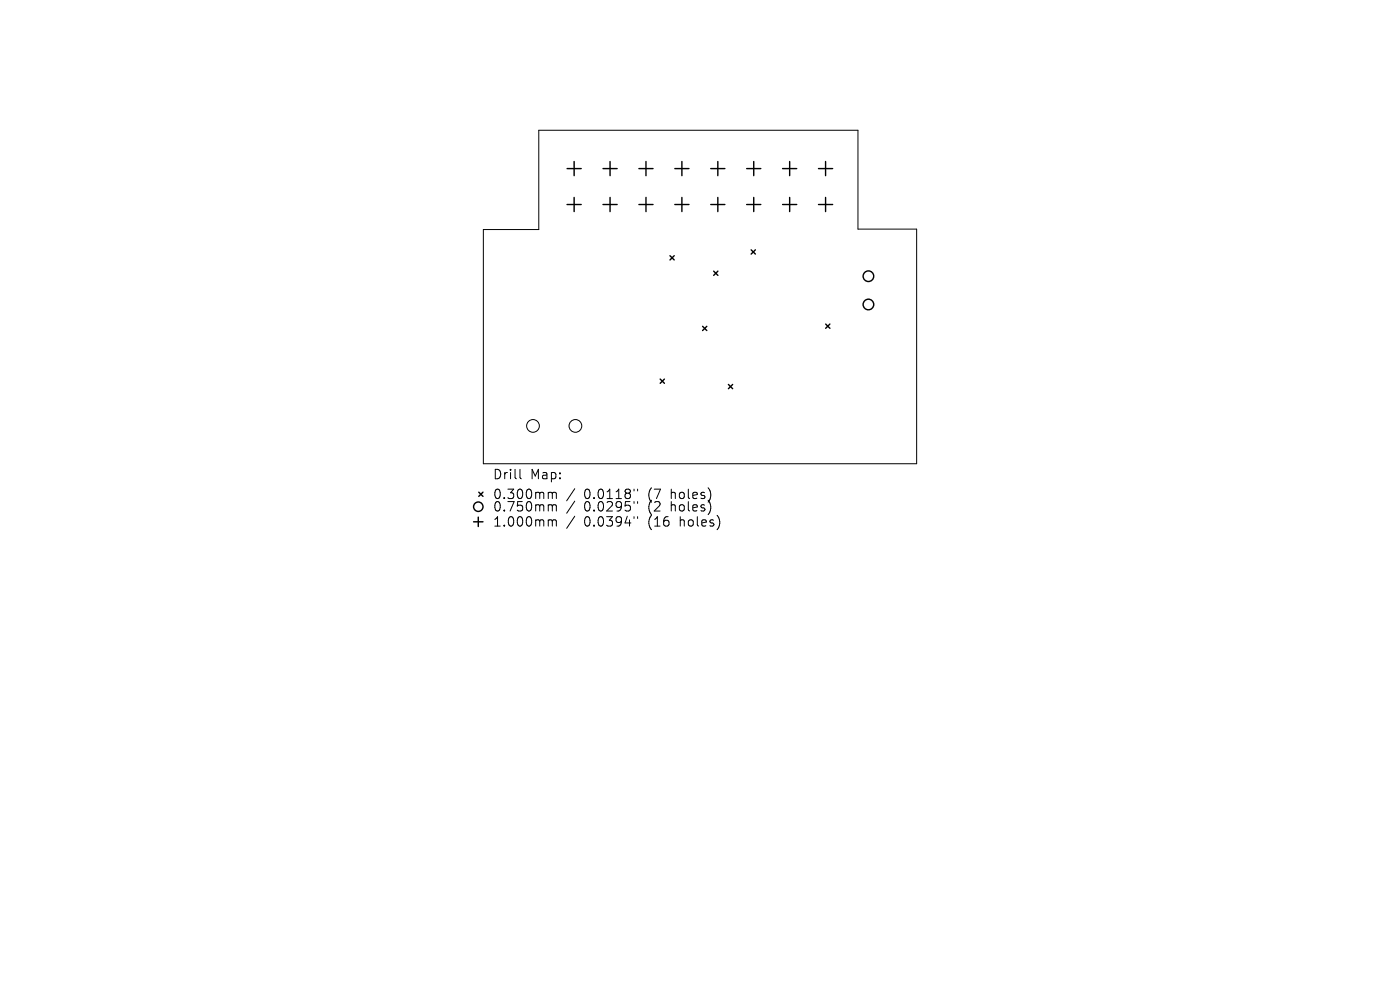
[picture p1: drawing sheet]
<svg xmlns="http://www.w3.org/2000/svg" width="297mm" height="210mm" viewBox="0 0 297 210" stroke-linecap="round" stroke-linejoin="round" font-family="sans-serif">
<defs><g id="words">
<g font-size="2.8">
<text x="104.5" y="101.9">Drill</text>
<text x="112.5" y="101.9">Map:</text>
<text x="104.5" y="106.1">0.300mm</text>
<text x="123.9" y="106.1">0.0118&quot;</text>
<text x="137.6" y="106.1">(7</text>
<text x="142.6" y="106.1">holes)</text>
<text x="104.5" y="108.8">0.750mm</text>
<text x="104.5" y="112">1.000mm</text>
<text x="123.9" y="108.8">0.0295&quot;</text>
<text x="123.9" y="112">0.0394&quot;</text>
<text x="137.6" y="108.8">(2</text>
<text x="137.6" y="112">(16</text>
<text x="142.6" y="108.8">holes)</text>
<text x="144.5" y="112">holes)</text>
</g>
</g></defs>
<g fill="none" stroke="#000" stroke-width=".21">
<path d="M114.3 27.6h67.7v21h12.5v49.8h-92v-49.7h11.8zM110.3 99.6v1.7l.3 .3M116.6 104.4h.3l.3 .3M116.6 107.1l.5 .1 .1 .2M116.6 110.3h.3l.3 .3M117.2 104.7l.3-.3 .4 .1 .1 1.3M117.2 104.7v1.1M117.2 107.4v1M117.2 110.6v1M117.2 107.4l.3-.3 .4 .1 .1 1.2M117.2 110.6l.3-.3 .4 .1 .1 1.2M121.9 103.7l-1.7 2.5"/>
<path d="M121.9 106.3l-1.7 2.6M121.9 109.5l-1.7 2.6M134.5 103.8v.3M134.5 106.4v.4M134.5 109.6v.4M135.3 103.8v.3M135.3 106.4v.4M135.3 109.6v.4"/>
<circle cx="113.1" cy="90.3" r="1.35"/>
<circle cx="122.1" cy="90.3" r="1.35"/>
</g>
<g fill="none" stroke="#000" stroke-width=".3">
<path d="M120.3 35.8h3M121.8 34.3v3M127.9 35.8h3M129.4 34.3v3M135.5 35.8h3M137 34.3v3M143.2 35.8h3M144.7 34.3v3M150.8 35.8h3M152.3 34.3v3M158.4 35.8h3M159.9 34.3v3"/>
<path d="M166 35.8h3M167.5 34.3v3M173.6 35.8h3M175.1 34.3v3M120.3 43.4h3M121.8 41.9v3M127.9 43.4h3M129.4 41.9v3M135.5 43.4h3M137 41.9v3M142.1 54.2l.9 .9M143 54.2l-.9 .9"/>
<path d="M143.2 43.4h3M144.7 41.9v3M150.8 43.4h3M151.4 57.5l.9 .9M152.3 41.9v3M152.3 57.5l-.9 .9M158.4 43.4h3M159.4 53l.9 .9M159.9 41.9v3M160.3 53l-.9 .9M166 43.4h3M167.5 41.9v3"/>
<path d="M173.6 43.4h3M175.1 41.9v3M149 69.2l.9 .9M149.9 69.2l-.9 .9M175.2 68.7l.9 .9M176.1 68.7l-.9 .9M140.1 80.4l.9 .9M141 80.4l-.9 .9M154.5 81.6l.9 .9M155.4 81.6l-.9 .9M100.5 110.7h2M101.5 109.7v2"/>
<path d="M101.6 104.4l.9 .9M102.5 104.4l-.9 .9"/>
<circle cx="184.2" cy="58.6" r="1.12"/>
<circle cx="184.2" cy="64.6" r="1.12"/>
<circle cx="101.5" cy="107.5" r="1"/>
</g>
<use href="#words"/>
</svg>
